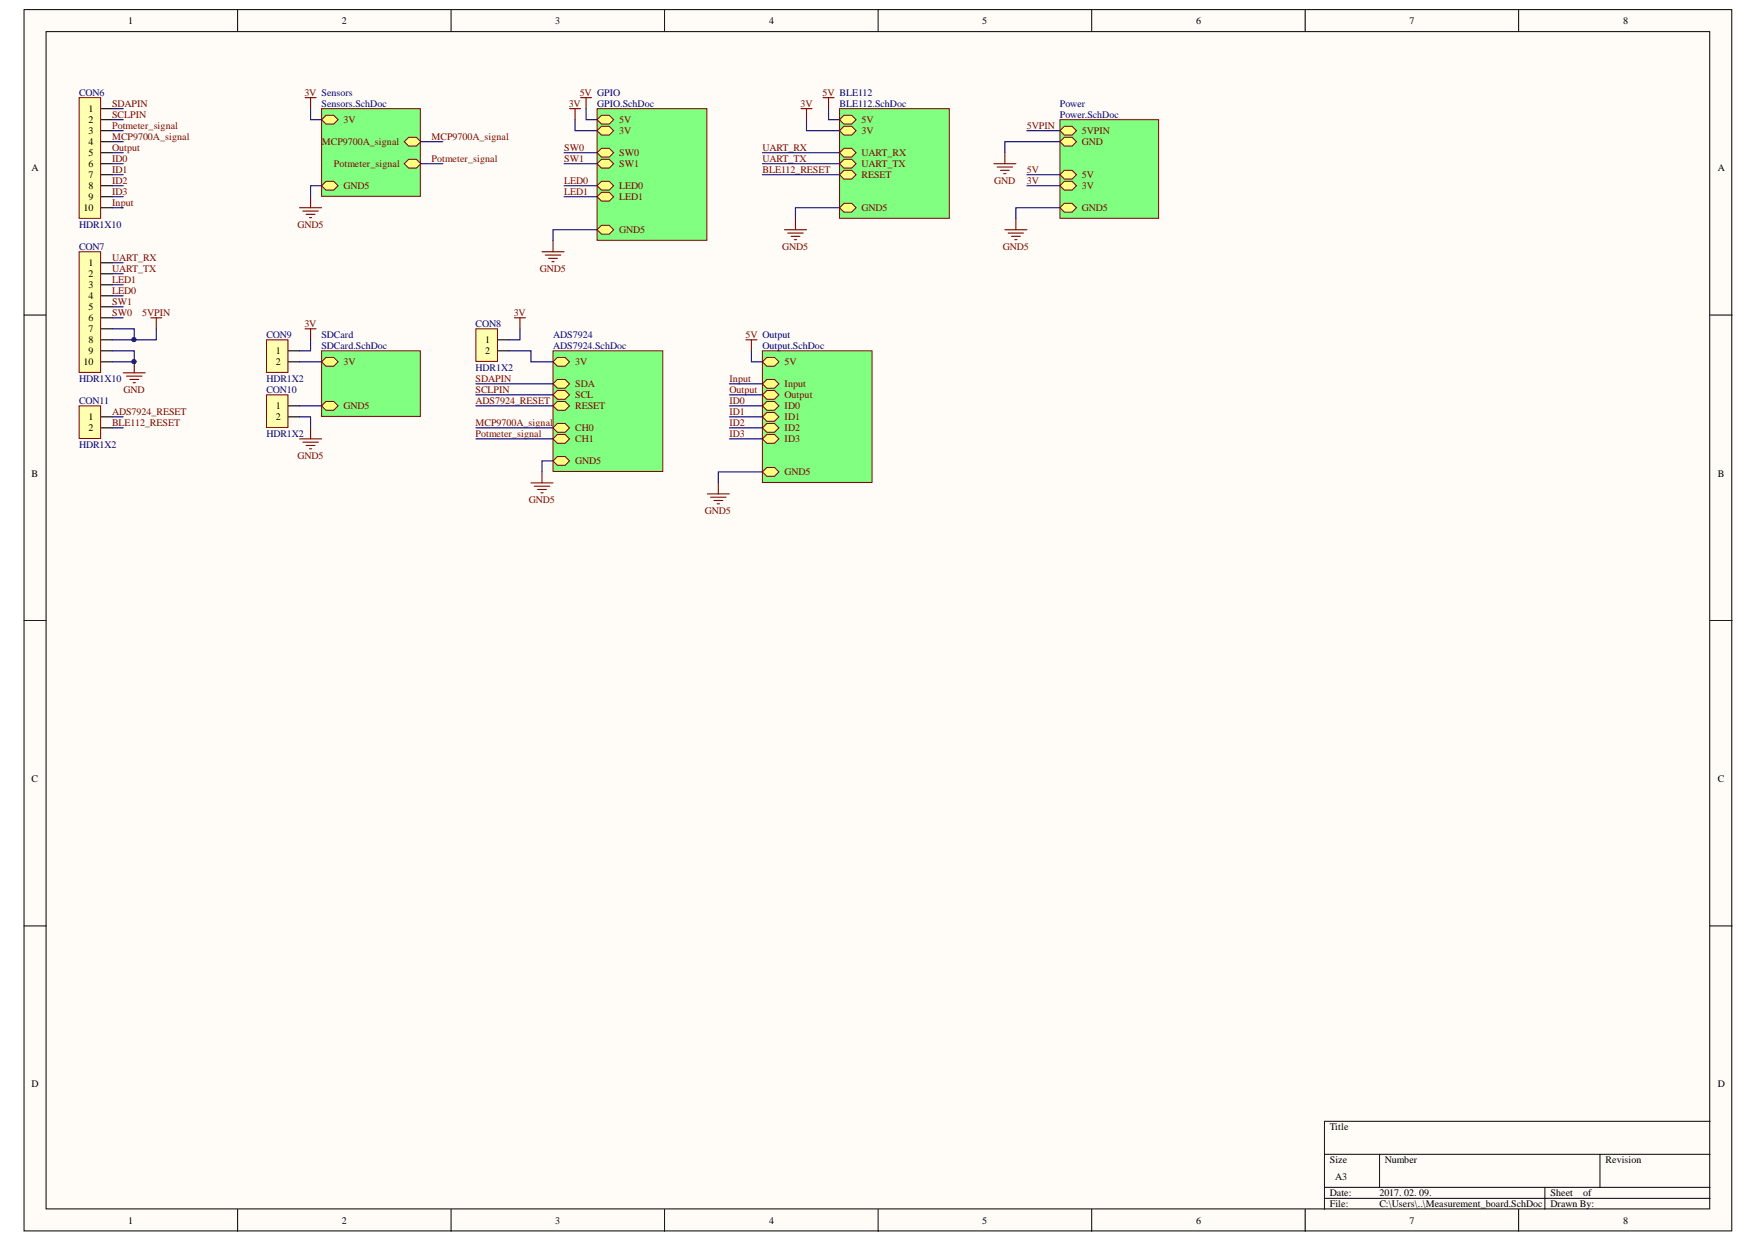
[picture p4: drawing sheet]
<svg xmlns="http://www.w3.org/2000/svg" width="297mm" height="210mm" viewBox="0 0 297 210" stroke-linecap="round" stroke-linejoin="round" font-family="sans-serif">
<defs><g id="words">
<g font-size="1.7">
<text x="21.7" y="4.1">1</text>
<text x="57.8" y="4.1">2</text>
<text x="93.8" y="4.1">3</text>
<text x="129.9" y="4.1">4</text>
<text x="166" y="4.1">5</text>
<text x="202.1" y="4.1">6</text>
<text x="238.1" y="4.1">7</text>
<text x="274.3" y="4.1">8</text>
<text x="15" y="18.9">1</text>
<text x="15" y="20.8">2</text>
<text x="15" y="22.7">3</text>
<text x="5.3" y="28.9">A</text>
<text x="15" y="24.5">4</text>
<text x="15" y="26.4">5</text>
<text x="15" y="28.2">6</text>
<text x="290.2" y="28.9">A</text>
<text x="14.1" y="35.7">10</text>
<text x="15" y="30.1">7</text>
<text x="15" y="32">8</text>
<text x="15" y="33.8">9</text>
<text x="15" y="45">1</text>
<text x="15" y="46.8">2</text>
<text x="15" y="48.7">3</text>
<text x="15" y="50.5">4</text>
<text x="15" y="52.4">5</text>
<text x="15" y="54.3">6</text>
<text x="15" y="56.1">7</text>
<text x="15" y="58">8</text>
<text x="15" y="59.8">9</text>
<text x="46.6" y="59.8">1</text>
<text x="82" y="58">1</text>
<text x="82" y="59.8">2</text>
<text x="14.1" y="61.7">10</text>
<text x="46.6" y="61.7">2</text>
<text x="15" y="71">1</text>
<text x="46.6" y="69.1">1</text>
<text x="46.6" y="71">2</text>
<text x="15" y="72.9">2</text>
<text x="5.3" y="80.6">B</text>
<text x="290.2" y="80.6">B</text>
<text x="5.3" y="132.2">C</text>
<text x="290.2" y="132.2">C</text>
<text x="5.3" y="183.8">D</text>
<text x="290.2" y="183.8">D</text>
<text x="224.7" y="191">Title</text>
<text x="224.7" y="196.6">Size</text>
<text x="234" y="196.6">Number</text>
<text x="271.3" y="196.6">Revision</text>
<text x="224.7" y="202.2">Date:</text>
<text x="225.6" y="199.4">A3</text>
<text x="233.1" y="202.2">2017. 02. 09.</text>
<text x="262" y="202.2">Sheet</text>
<text x="267.5" y="202.2">of</text>
<text x="21.7" y="206.8">1</text>
<text x="57.8" y="206.8">2</text>
<text x="93.8" y="206.8">3</text>
<text x="129.9" y="206.8">4</text>
<text x="166" y="206.8">5</text>
<text x="202.1" y="206.8">6</text>
<text x="224.7" y="204">File:</text>
<text x="233.1" y="204">C:\Users\..\Measurement_board.SchDoc</text>
<text x="238.1" y="206.8">7</text>
<text x="262" y="204">Drawn By:</text>
<text x="274.3" y="206.8">8</text>
</g>
<g font-size="1.7" fill="#000080">
<text x="13.4" y="16.1">CON6</text>
<text x="54.3" y="18">Sensors.SchDoc</text>
<text x="100.9" y="18">GPIO.SchDoc</text>
<text x="141.9" y="18">BLE112.SchDoc</text>
<text x="179.1" y="18">Power</text>
<text x="179.1" y="19.9">Power.SchDoc</text>
<text x="13.4" y="38.5">HDR1X10</text>
<text x="13.4" y="42.2">CON7</text>
<text x="45" y="57.1">CON9</text>
<text x="54.3" y="57.1">SDCard</text>
<text x="54.3" y="58.9">SDCard.SchDoc</text>
<text x="80.4" y="55.2">CON8</text>
<text x="93.5" y="57.1">ADS7924</text>
<text x="93.5" y="58.9">ADS7924.SchDoc</text>
<text x="128.8" y="58.9">Output.SchDoc</text>
<text x="13.4" y="64.5">HDR1X10</text>
<text x="45" y="64.5">HDR1X2</text>
<text x="80.4" y="62.6">HDR1X2</text>
<text x="13.4" y="68.2">CON11</text>
<text x="45" y="66.4">CON10</text>
<text x="13.4" y="75.7">HDR1X2</text>
<text x="45" y="73.8">HDR1X2</text>
</g>
<g font-size="1.7" fill="#800000">
<text x="51.4" y="16.1">3V Sensors</text>
<text x="98" y="16.1">5V GPIO</text>
<text x="139" y="16.1">5V BLE112</text>
<text x="18.9" y="18">SDAPIN</text>
<text x="18.9" y="19.9">SCLPIN</text>
<text x="18.9" y="21.7">Potmeter_signal</text>
<text x="18.9" y="23.6">MCP9700A_signal</text>
<text x="58" y="20.8">3V</text>
<text x="72.9" y="23.6">MCP9700A_signal</text>
<text x="96.1" y="18">3V</text>
<text x="104.6" y="22.7">3V</text>
<text x="104.6" y="20.8">5V</text>
<text x="135.3" y="18">3V</text>
<text x="145.6" y="20.8">5V</text>
<text x="145.6" y="22.7">3V</text>
<text x="173.5" y="21.7">5VPIN</text>
<text x="182.8" y="22.7">5VPIN</text>
<text x="18.9" y="25.4">Output</text>
<text x="18.9" y="27.3">ID0</text>
<text x="18.9" y="29.2">ID1</text>
<text x="54.4" y="24.5">MCP9700A_signal</text>
<text x="56.4" y="28.2">Potmeter_signal</text>
<text x="72.9" y="27.3">Potmeter_signal</text>
<text x="95.3" y="25.4">SW0</text>
<text x="95.3" y="27.3">SW1</text>
<text x="104.6" y="26.4">SW0</text>
<text x="104.6" y="28.2">SW1</text>
<text x="128.8" y="25.4">UART_RX</text>
<text x="128.8" y="27.3">UART_TX</text>
<text x="128.8" y="29.2">BLE112_RESET</text>
<text x="145.6" y="26.4">UART_RX</text>
<text x="145.6" y="28.2">UART_TX</text>
<text x="173.5" y="29.2">5V</text>
<text x="182.8" y="24.5">GND</text>
<text x="18.9" y="31">ID2</text>
<text x="18.9" y="32.9">ID3</text>
<text x="18.9" y="34.7">Input</text>
<text x="58" y="32">GND5</text>
<text x="95.3" y="31">LED0</text>
<text x="95.3" y="32.9">LED1</text>
<text x="104.6" y="33.8">LED1</text>
<text x="104.6" y="32">LED0</text>
<text x="145.6" y="30.1">RESET</text>
<text x="145.6" y="35.7">GND5</text>
<text x="168" y="31">GND</text>
<text x="173.5" y="31">3V</text>
<text x="182.8" y="32">3V</text>
<text x="182.8" y="30.1">5V</text>
<text x="182.8" y="35.7">GND5</text>
<text x="50.2" y="38.5">GND5</text>
<text x="104.6" y="39.4">GND5</text>
<text x="18.9" y="44">UART_RX</text>
<text x="18.9" y="45.9">UART_TX</text>
<text x="18.9" y="47.8">LED1</text>
<text x="91.2" y="45.9">GND5</text>
<text x="132.1" y="42.2">GND5</text>
<text x="169.4" y="42.2">GND5</text>
<text x="18.9" y="49.6">LED0</text>
<text x="18.9" y="51.5">SW1</text>
<text x="18.9" y="53.3">SW0</text>
<text x="24" y="53.3">5VPIN</text>
<text x="86.8" y="53.3">3V</text>
<text x="51.4" y="55.2">3V</text>
<text x="126" y="57.1">5V Output</text>
<text x="58" y="61.7">3V</text>
<text x="80.4" y="64.5">SDAPIN</text>
<text x="97.2" y="61.7">3V</text>
<text x="97.2" y="65.4">SDA</text>
<text x="123.3" y="64.5">Input</text>
<text x="132.6" y="61.7">5V</text>
<text x="132.6" y="65.4">Input</text>
<text x="18.9" y="70.1">ADS7924_RESET</text>
<text x="18.9" y="71.9">BLE112_RESET</text>
<text x="20.9" y="66.4">GND</text>
<text x="58" y="69.1">GND5</text>
<text x="80.4" y="66.4">SCLPIN</text>
<text x="80.4" y="68.2">ADS7924_RESET</text>
<text x="80.4" y="71.9">MCP9700A_signal</text>
<text x="97.2" y="69.1">RESET</text>
<text x="97.2" y="67.3">SCL</text>
<text x="123.3" y="66.4">Output</text>
<text x="123.3" y="68.2">ID0</text>
<text x="123.3" y="70.1">ID1</text>
<text x="123.3" y="71.9">ID2</text>
<text x="132.6" y="71">ID1</text>
<text x="132.6" y="69.1">ID0</text>
<text x="132.6" y="67.3">Output</text>
<text x="50.2" y="77.5">GND5</text>
<text x="80.4" y="73.8">Potmeter_signal</text>
<text x="97.2" y="72.9">CH0</text>
<text x="97.2" y="74.7">CH1</text>
<text x="123.3" y="73.8">ID3</text>
<text x="132.6" y="74.7">ID3</text>
<text x="132.6" y="72.9">ID2</text>
<text x="97.2" y="78.4">GND5</text>
<text x="132.6" y="80.3">GND5</text>
<text x="89.3" y="85">GND5</text>
<text x="119.1" y="86.8">GND5</text>
</g>
</g></defs>
<g fill="#fffcf8" stroke="#000" stroke-width=".17">
<path d="M4.1 1.6h288.5v206.4h-288.5z"/>
<path d="M7.8 5.3h281.1v199h-281.1z"/>
</g>
<g fill="none" stroke="#000" stroke-width=".17">
<path d="M40.1 1.6v3.7M76.2 1.6v3.7M112.3 1.6v3.7M148.4 1.6v3.7M184.5 1.6v3.7M220.5 1.6v3.7M256.6 1.6v3.7M4.1 53.2h3.7M289 53.2h3.7M4.1 104.9h3.7M289 104.9h3.7M4.1 156.5h3.7"/>
<path d="M289 156.5h3.7M223.8 195.1h65.2M233.1 195.1v5.6M270.3 195.1v5.6M289 189.5h-65.2v14.9M40.1 204.4v3.7M76.2 204.4v3.7M112.3 204.4v3.7M148.4 204.4v3.7M184.5 204.4v3.7M220.5 204.4v3.7M223.8 200.7h65.2"/>
<path d="M223.8 202.5h65.2M256.6 204.4v3.7M261 200.7v3.7"/>
</g>
<path d="M25.5 53.7h1.8M26.4 53.7v1.9M20.8 63h3.7M21.4 63.6h2.6M21.9 64.1h1.5M22.5 64.7h.4M22.7 61.2v1.8" fill="none" stroke="#800000" stroke-width=".19"/>
<circle cx="22.6" cy="61.1" r=".33" fill="#000080" stroke="#000080" stroke-width=".17"/>
<path d="M13.4 68.6h3.6v5.5h-3.6z" fill="#ffffb0" stroke="#800000" stroke-width=".17"/>
<path d="M17.1 70.5h1.9M17.1 72.3h1.9" fill="none" stroke="#000" stroke-width=".19"/>
<path d="M13.4 16.5h3.6v20.4h-3.6z" fill="#ffffb0" stroke="#800000" stroke-width=".17"/>
<path d="M17.1 18.4h1.9M17.1 20.2h1.9M17.1 22.1h1.9M17.1 23.9h1.9M17.1 25.8h1.9M17.1 27.7h1.9M17.1 29.5h1.9M17.1 31.4h1.9M17.1 33.2h1.9M17.1 35.1h1.9" fill="none" stroke="#000" stroke-width=".19"/>
<path d="M13.4 42.5h3.6v20.4h-3.6z" fill="#ffffb0" stroke="#800000" stroke-width=".17"/>
<path d="M17.1 44.4h1.9M17.1 46.3h1.9M17.1 48.1h1.9M17.1 50h1.9M17.1 51.8h1.9M17.1 53.7h1.9M17.1 55.6h1.9M17.1 57.4h1.9M17.1 59.3h1.9M17.1 61.2h1.9" fill="none" stroke="#000" stroke-width=".19"/>
<path d="M54.3 59.3h16.7v11.1h-16.7z" fill="#80ff80" stroke="#800000" stroke-width=".17"/>
<path d="M54.3 61.2l.8-.8h1.3l.7 .8-.7 .7h-1.3z" fill-rule="evenodd" fill="#ffff80"/>
<path d="M54.3 61.2l.8-.8h1.3l.7 .8-.7 .7h-1.3z" fill="none" stroke="#800000" stroke-width=".17"/>
<path d="M54.3 68.6l.8-.8h1.3l.7 .8-.7 .7h-1.3z" fill-rule="evenodd" fill="#ffff80"/>
<path d="M54.3 68.6l.8-.8h1.3l.7 .8-.7 .7h-1.3z" fill="none" stroke="#800000" stroke-width=".17"/>
<path d="M54.3 18.4h16.7v14.8h-16.7z" fill="#80ff80" stroke="#800000" stroke-width=".17"/>
<path d="M68.3 23.9l.7-.7h1.4l.7 .7-.7 .8h-1.4z" fill-rule="evenodd" fill="#ffff80"/>
<path d="M68.3 23.9l.7-.7h1.4l.7 .7-.7 .8h-1.4z" fill="none" stroke="#800000" stroke-width=".17"/>
<path d="M54.3 20.2l.8-.7h1.3l.7 .7-.7 .8h-1.3z" fill-rule="evenodd" fill="#ffff80"/>
<path d="M54.3 20.2l.8-.7h1.3l.7 .7-.7 .8h-1.3z" fill="none" stroke="#800000" stroke-width=".17"/>
<path d="M68.3 27.7l.7-.8h1.4l.7 .8-.7 .7h-1.4z" fill-rule="evenodd" fill="#ffff80"/>
<path d="M68.3 27.7l.7-.8h1.4l.7 .8-.7 .7h-1.4z" fill="none" stroke="#800000" stroke-width=".17"/>
<path d="M54.3 31.4l.8-.8h1.3l.7 .8-.7 .7h-1.3z" fill-rule="evenodd" fill="#ffff80"/>
<path d="M54.3 31.4l.8-.8h1.3l.7 .8-.7 .7h-1.3z" fill="none" stroke="#800000" stroke-width=".17"/>
<path d="M51.5 16.5h1.9M52.5 16.5v1.9M50.6 35.1h3.7M51.2 35.7h2.6M51.7 36.2h1.5M52.3 36.8h.4M52.5 33.2v1.9" fill="none" stroke="#800000" stroke-width=".19"/>
<path d="M93.4 59.3h18.6v20.4h-18.6z" fill="#80ff80" stroke="#800000" stroke-width=".17"/>
<path d="M93.4 68.6l.8-.8h1.3l.7 .8-.7 .7h-1.3z" fill-rule="evenodd" fill="#ffff80"/>
<path d="M93.4 68.6l.8-.8h1.3l.7 .8-.7 .7h-1.3z" fill="none" stroke="#800000" stroke-width=".17"/>
<path d="M93.4 61.2l.8-.8h1.3l.7 .8-.7 .7h-1.3z" fill-rule="evenodd" fill="#ffff80"/>
<path d="M93.4 61.2l.8-.8h1.3l.7 .8-.7 .7h-1.3z" fill="none" stroke="#800000" stroke-width=".17"/>
<path d="M93.4 72.3l.8-.7h1.3l.7 .7-.7 .8h-1.3z" fill-rule="evenodd" fill="#ffff80"/>
<path d="M93.4 72.3l.8-.7h1.3l.7 .7-.7 .8h-1.3z" fill="none" stroke="#800000" stroke-width=".17"/>
<path d="M93.4 74.2l.8-.8h1.3l.7 .8-.7 .7h-1.3z" fill-rule="evenodd" fill="#ffff80"/>
<path d="M93.4 74.2l.8-.8h1.3l.7 .8-.7 .7h-1.3z" fill="none" stroke="#800000" stroke-width=".17"/>
<path d="M93.4 64.9l.8-.8h1.3l.7 .8-.7 .7h-1.3z" fill-rule="evenodd" fill="#ffff80"/>
<path d="M93.4 64.9l.8-.8h1.3l.7 .8-.7 .7h-1.3z" fill="none" stroke="#800000" stroke-width=".17"/>
<path d="M93.4 66.7l.8-.7h1.3l.7 .7-.7 .8h-1.3z" fill-rule="evenodd" fill="#ffff80"/>
<path d="M93.4 66.7l.8-.7h1.3l.7 .7-.7 .8h-1.3z" fill="none" stroke="#800000" stroke-width=".17"/>
<path d="M93.4 77.9l.8-.8h1.3l.7 .8-.7 .7h-1.3z" fill-rule="evenodd" fill="#ffff80"/>
<path d="M93.4 77.9l.8-.8h1.3l.7 .8-.7 .7h-1.3z" fill="none" stroke="#800000" stroke-width=".17"/>
<path d="M86.9 53.7h1.9M87.9 53.7v1.9M91.6 79.8v1.8M89.7 81.6h3.7M90.3 82.2h2.6M90.8 82.7h1.5M91.4 83.3h.4" fill="none" stroke="#800000" stroke-width=".19"/>
<path d="M128.8 59.3h18.5v22.2h-18.5z" fill="#80ff80" stroke="#800000" stroke-width=".17"/>
<path d="M128.8 79.8l.8-.8h1.3l.7 .8-.7 .7h-1.3z" fill-rule="evenodd" fill="#ffff80"/>
<path d="M128.8 79.8l.8-.8h1.3l.7 .8-.7 .7h-1.3z" fill="none" stroke="#800000" stroke-width=".17"/>
<path d="M128.8 70.5l.8-.8h1.3l.7 .8-.7 .7h-1.3z" fill-rule="evenodd" fill="#ffff80"/>
<path d="M128.8 70.5l.8-.8h1.3l.7 .8-.7 .7h-1.3z" fill="none" stroke="#800000" stroke-width=".17"/>
<path d="M128.8 68.6l.8-.8h1.3l.7 .8-.7 .7h-1.3z" fill-rule="evenodd" fill="#ffff80"/>
<path d="M128.8 68.6l.8-.8h1.3l.7 .8-.7 .7h-1.3z" fill="none" stroke="#800000" stroke-width=".17"/>
<path d="M128.8 61.2l.8-.8h1.3l.7 .8-.7 .7h-1.3z" fill-rule="evenodd" fill="#ffff80"/>
<path d="M128.8 61.2l.8-.8h1.3l.7 .8-.7 .7h-1.3z" fill="none" stroke="#800000" stroke-width=".17"/>
<path d="M128.8 74.2l.8-.8h1.3l.7 .8-.7 .7h-1.3z" fill-rule="evenodd" fill="#ffff80"/>
<path d="M128.8 74.2l.8-.8h1.3l.7 .8-.7 .7h-1.3z" fill="none" stroke="#800000" stroke-width=".17"/>
<path d="M128.8 72.3l.8-.7h1.3l.7 .7-.7 .8h-1.3z" fill-rule="evenodd" fill="#ffff80"/>
<path d="M128.8 72.3l.8-.7h1.3l.7 .7-.7 .8h-1.3z" fill="none" stroke="#800000" stroke-width=".17"/>
<path d="M128.8 66.7l.8-.7h1.3l.7 .7-.7 .8h-1.3z" fill-rule="evenodd" fill="#ffff80"/>
<path d="M128.8 66.7l.8-.7h1.3l.7 .7-.7 .8h-1.3z" fill="none" stroke="#800000" stroke-width=".17"/>
<path d="M128.8 64.9l.8-.8h1.3l.7 .8-.7 .7h-1.3z" fill-rule="evenodd" fill="#ffff80"/>
<path d="M128.8 64.9l.8-.8h1.3l.7 .8-.7 .7h-1.3z" fill="none" stroke="#800000" stroke-width=".17"/>
<path d="M126 57.4h1.9M127 57.4v1.9M119.5 83.5h3.7M120.1 84h2.6M120.6 84.6h1.5M121.2 85.1h.4M121.4 81.6v1.9" fill="none" stroke="#800000" stroke-width=".19"/>
<path d="M141.9 18.4h18.5v18.5h-18.5z" fill="#80ff80" stroke="#800000" stroke-width=".17"/>
<path d="M141.9 29.5l.7-.7h1.3l.7 .7-.7 .8h-1.3z" fill-rule="evenodd" fill="#ffff80"/>
<path d="M141.9 29.5l.7-.7h1.3l.7 .7-.7 .8h-1.3z" fill="none" stroke="#800000" stroke-width=".17"/>
<path d="M141.9 20.2l.7-.7h1.3l.7 .7-.7 .8h-1.3z" fill-rule="evenodd" fill="#ffff80"/>
<path d="M141.9 20.2l.7-.7h1.3l.7 .7-.7 .8h-1.3z" fill="none" stroke="#800000" stroke-width=".17"/>
<path d="M141.9 22.1l.7-.8h1.3l.7 .8-.7 .7h-1.3z" fill-rule="evenodd" fill="#ffff80"/>
<path d="M141.9 22.1l.7-.8h1.3l.7 .8-.7 .7h-1.3z" fill="none" stroke="#800000" stroke-width=".17"/>
<path d="M141.9 25.8l.7-.7h1.3l.7 .7-.7 .8h-1.3z" fill-rule="evenodd" fill="#ffff80"/>
<path d="M141.9 25.8l.7-.7h1.3l.7 .7-.7 .8h-1.3z" fill="none" stroke="#800000" stroke-width=".17"/>
<path d="M141.9 27.7l.7-.8h1.3l.7 .8-.7 .7h-1.3z" fill-rule="evenodd" fill="#ffff80"/>
<path d="M141.9 27.7l.7-.8h1.3l.7 .8-.7 .7h-1.3z" fill="none" stroke="#800000" stroke-width=".17"/>
<path d="M141.9 35.1l.7-.7h1.3l.7 .7-.7 .8h-1.3z" fill-rule="evenodd" fill="#ffff80"/>
<path d="M141.9 35.1l.7-.7h1.3l.7 .7-.7 .8h-1.3z" fill="none" stroke="#800000" stroke-width=".17"/>
<path d="M135.3 18.4h1.9M136.3 18.4v1.8M139.1 16.5h1.8M140 16.5v1.9M132.5 38.8h3.8M133.1 39.4h2.6M133.7 39.9h1.5M134.4 37v1.8M134.2 40.5h.4" fill="none" stroke="#800000" stroke-width=".19"/>
<path d="M100.9 18.4h18.5v22.2h-18.5z" fill="#80ff80" stroke="#800000" stroke-width=".17"/>
<path d="M100.9 33.2l.7-.7h1.3l.8 .7-.8 .8h-1.3z" fill-rule="evenodd" fill="#ffff80"/>
<path d="M100.9 33.2l.7-.7h1.3l.8 .7-.8 .8h-1.3z" fill="none" stroke="#800000" stroke-width=".17"/>
<path d="M100.9 22.1l.7-.8h1.3l.8 .8-.8 .7h-1.3z" fill-rule="evenodd" fill="#ffff80"/>
<path d="M100.9 22.1l.7-.8h1.3l.8 .8-.8 .7h-1.3z" fill="none" stroke="#800000" stroke-width=".17"/>
<path d="M100.9 20.2l.7-.7h1.3l.8 .7-.8 .8h-1.3z" fill-rule="evenodd" fill="#ffff80"/>
<path d="M100.9 20.2l.7-.7h1.3l.8 .7-.8 .8h-1.3z" fill="none" stroke="#800000" stroke-width=".17"/>
<path d="M100.9 25.8l.7-.7h1.3l.8 .7-.8 .8h-1.3z" fill-rule="evenodd" fill="#ffff80"/>
<path d="M100.9 25.8l.7-.7h1.3l.8 .7-.8 .8h-1.3z" fill="none" stroke="#800000" stroke-width=".17"/>
<path d="M100.9 27.7l.7-.8h1.3l.8 .8-.8 .7h-1.3z" fill-rule="evenodd" fill="#ffff80"/>
<path d="M100.9 27.7l.7-.8h1.3l.8 .8-.8 .7h-1.3z" fill="none" stroke="#800000" stroke-width=".17"/>
<path d="M100.9 31.4l.7-.8h1.3l.8 .8-.8 .7h-1.3z" fill-rule="evenodd" fill="#ffff80"/>
<path d="M100.9 31.4l.7-.8h1.3l.8 .8-.8 .7h-1.3z" fill="none" stroke="#800000" stroke-width=".17"/>
<path d="M100.9 38.8l.7-.7h1.3l.8 .7-.8 .8h-1.3z" fill-rule="evenodd" fill="#ffff80"/>
<path d="M100.9 38.8l.7-.7h1.3l.8 .7-.8 .8h-1.3z" fill="none" stroke="#800000" stroke-width=".17"/>
<path d="M96.2 18.4h1.9M97.2 18.4v1.8M98.1 16.5h1.9M99 16.5v1.9M91.6 42.5h3.7M92.1 43.1h2.6M92.7 43.7h1.5M93.3 44.2h.3M93.4 40.7v1.8" fill="none" stroke="#800000" stroke-width=".19"/>
<path d="M179.1 20.2h16.7v16.7h-16.7z" fill="#80ff80" stroke="#800000" stroke-width=".17"/>
<path d="M179.1 31.4l.7-.8h1.3l.8 .8-.8 .7h-1.3z" fill-rule="evenodd" fill="#ffff80"/>
<path d="M179.1 31.4l.7-.8h1.3l.8 .8-.8 .7h-1.3z" fill="none" stroke="#800000" stroke-width=".17"/>
<path d="M179.1 22.1l.7-.8h1.3l.8 .8-.8 .7h-1.3z" fill-rule="evenodd" fill="#ffff80"/>
<path d="M179.1 22.1l.7-.8h1.3l.8 .8-.8 .7h-1.3z" fill="none" stroke="#800000" stroke-width=".17"/>
<path d="M179.1 29.5l.7-.7h1.3l.8 .7-.8 .8h-1.3z" fill-rule="evenodd" fill="#ffff80"/>
<path d="M179.1 29.5l.7-.7h1.3l.8 .7-.8 .8h-1.3z" fill="none" stroke="#800000" stroke-width=".17"/>
<path d="M179.1 23.9l.7-.7h1.3l.8 .7-.8 .8h-1.3z" fill-rule="evenodd" fill="#ffff80"/>
<path d="M179.1 23.9l.7-.7h1.3l.8 .7-.8 .8h-1.3z" fill="none" stroke="#800000" stroke-width=".17"/>
<path d="M179.1 35.1l.7-.7h1.3l.8 .7-.8 .8h-1.3z" fill-rule="evenodd" fill="#ffff80"/>
<path d="M179.1 35.1l.7-.7h1.3l.8 .7-.8 .8h-1.3z" fill="none" stroke="#800000" stroke-width=".17"/>
<path d="M167.9 27.7h3.7M168.5 28.2h2.6M169 28.8h1.5M169.6 29.3h.4M169.8 25.8v1.9M169.8 38.8h3.7M170.3 39.4h2.7M170.9 39.9h1.5M171.6 37v1.8M171.5 40.5h.3" fill="none" stroke="#800000" stroke-width=".19"/>
<path d="M80.4 55.6h3.7v5.5h-3.7z" fill="#ffffb0" stroke="#800000" stroke-width=".17"/>
<path d="M84.1 57.4h1.9M84.1 59.3h1.9" fill="none" stroke="#000" stroke-width=".19"/>
<path d="M45 57.4h3.7v5.5h-3.7z" fill="#ffffb0" stroke="#800000" stroke-width=".17"/>
<path d="M48.8 59.3h1.8M48.8 61.2h1.8" fill="none" stroke="#000" stroke-width=".19"/>
<path d="M45 66.7h3.7v5.5h-3.7z" fill="#ffffb0" stroke="#800000" stroke-width=".17"/>
<path d="M48.8 68.6h1.8M48.8 70.5h1.8" fill="none" stroke="#000" stroke-width=".19"/>
<path d="M51.5 55.6h1.9M52.5 55.6v1.8M50.6 74.2h3.7M51.2 74.7h2.6M51.7 75.3h1.5M52.3 75.8h.4M52.5 72.3v1.9" fill="none" stroke="#800000" stroke-width=".19"/>
<g fill="none" stroke="#000080" stroke-width=".19">
<path d="M19 18.4h1.8M52.5 18.4v1.8h1.8M99 18.4v1.8h1.9M140 18.4v1.8h1.9M19 20.2h1.8M19 22.1h1.8M19 23.9h1.8M19 25.8h1.8M19 27.7h1.8M19 29.5h1.8M19 31.4h1.8M19 33.2h1.8"/>
<path d="M19 35.1h1.8M54.3 31.4h-1.8v1.8M71.1 23.9h3.7M71.1 27.7h3.7M95.3 25.8h5.6M95.3 27.7h5.6M95.3 31.4h5.6M95.3 33.2h5.6M97.2 20.2v1.9h3.7M100.9 38.8h-7.5v1.9M128.8 25.8h13.1M128.8 27.7h13.1"/>
<path d="M128.8 29.5h13.1M136.3 20.2v1.9h5.6M141.9 35.1h-7.5v1.9M173.5 22.1h5.6M173.5 29.5h5.6M173.5 31.4h5.6M179.1 23.9h-9.3v1.9M179.1 35.1h-7.5v1.9M19 55.6h3.7v1.8M19 59.3h3.7v1.9h-3.7M19 44.4h1.8M19 46.3h1.8"/>
<path d="M19 48.1h1.8M19 50h1.8M19 51.8h1.8M19 53.7h1.8M26.4 55.6v1.8h-7.4M52.5 57.4v1.9h-1.9M86 59.3h3.7v1.9h3.7M87.9 55.6v1.8h-1.9M127 59.3v1.9h1.8M19 70.5h1.8M19 72.3h1.8M50.6 70.5h1.9v1.8"/>
<path d="M50.6 68.6h3.7M50.6 61.2h3.7M80.4 72.3h13M80.4 64.9h13M80.4 66.7h13M80.4 68.6h13M80.4 74.2h13M93.4 77.9h-1.8v1.9M123.2 70.5h5.6M123.2 72.3h5.6M123.2 64.9h5.6M123.2 66.7h5.6"/>
<path d="M123.2 68.6h5.6M123.2 74.2h5.6M128.8 79.8h-7.4v1.8"/>
</g>
<g fill="#000080" stroke="#000080" stroke-width=".17">
<circle cx="22.6" cy="57.4" r=".33"/>
<circle cx="22.6" cy="61.1" r=".33"/>
</g>
<use href="#words"/>
</svg>
